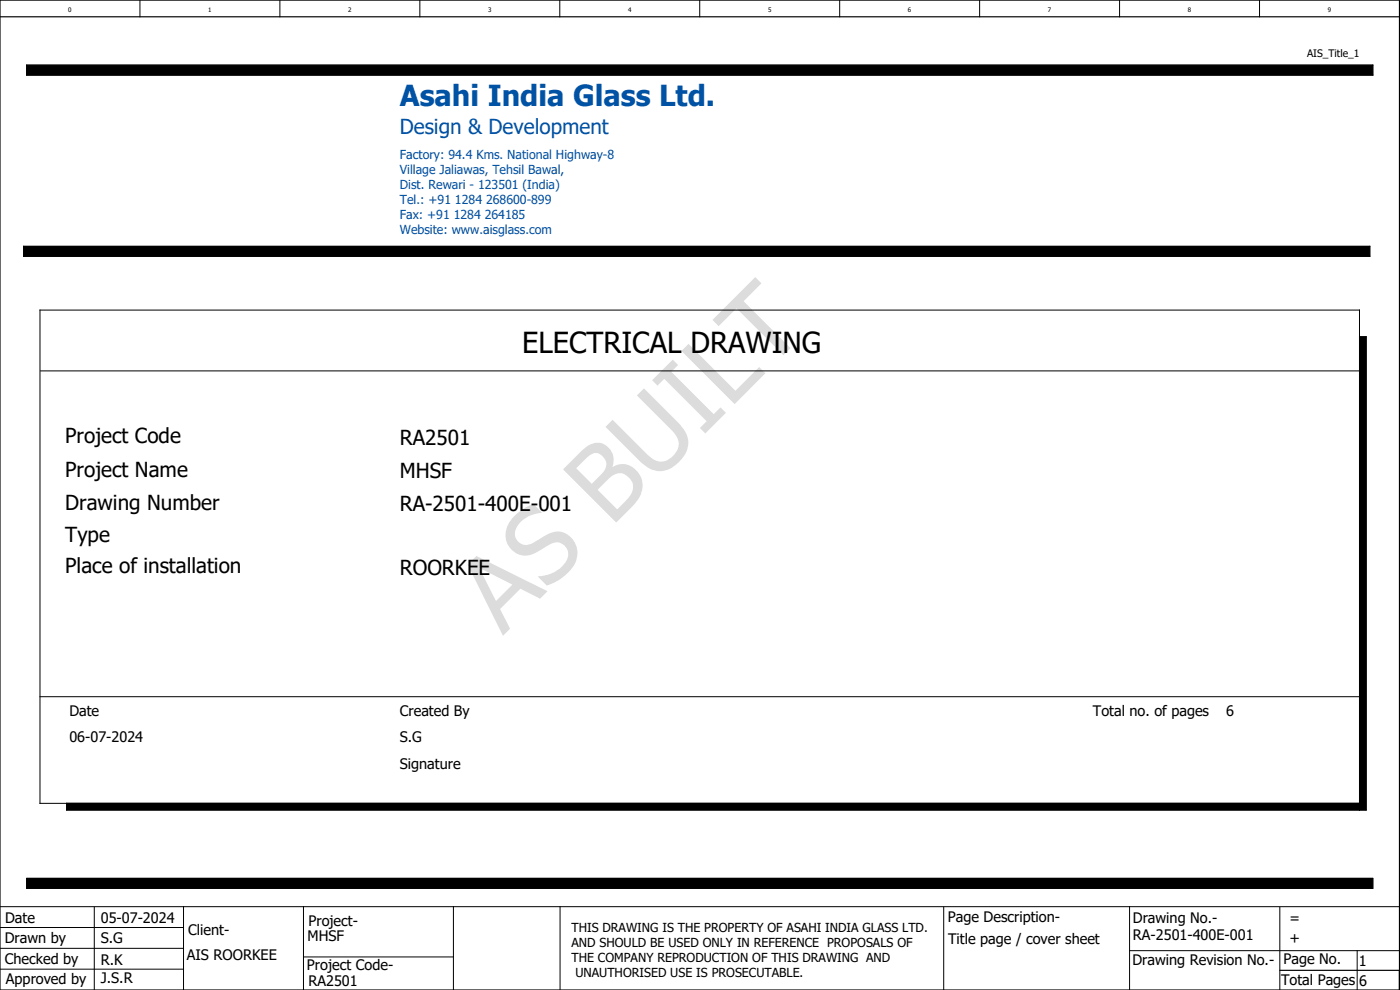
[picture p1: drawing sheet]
<svg xmlns="http://www.w3.org/2000/svg" width="420mm" height="297mm" viewBox="0 0 420 297" stroke-linecap="round" stroke-linejoin="round" font-family="sans-serif">
<defs><g id="words">
<text font-size="31" fill="#dcdcdc" x="151" y="190.7" transform="rotate(-45 151 190.7)">AS BUILT</text>
<text font-size="8.7" fill="#0052a5" x="120" y="31.9">Asahi India Glass Ltd.</text>
<text font-size="8.7" x="156.7" y="105.9">ELECTRICAL DRAWING</text>
<text font-size="6.2" fill="#0052a5" x="120" y="40.3">Design &amp; Development</text>
<g font-size="6.2">
<text x="19.6" y="133">Project Code</text>
<text x="120" y="133.4">RA2501</text>
<text x="19.6" y="143">Project Name</text>
<text x="120" y="143.4">MHSF</text>
<text x="19.6" y="153">Drawing Number</text>
<text x="120" y="153.4">RA-2501-400E-001</text>
<text x="19.6" y="162.6">Type</text>
<text x="19.6" y="172">Place of installation</text>
<text x="120" y="172.4">ROORKEE</text>
</g>
<g font-size="4.3">
<text x="20.8" y="214.8">Date</text>
<text x="120" y="214.8">Created By</text>
<text x="328" y="214.8">Total no. of pages</text>
<text x="368" y="214.8">6</text>
<text x="20.8" y="222.8">06-07-2024</text>
<text x="120" y="222.8">S.G</text>
<text x="120" y="230.8">Signature</text>
<text x="1.5" y="277">Date</text>
<text x="30.3" y="277">05-07-2024</text>
<text x="56.5" y="280.6">Client-</text>
<text x="92.6" y="277.7">Project-</text>
<text x="284.5" y="276.6">Page Description-</text>
<text x="340" y="276.9">Drawing No.-</text>
<text x="387" y="277">=</text>
<text x="1.4" y="283">Drawn by</text>
<text x="30.3" y="283.1">S.G</text>
<text x="92.3" y="282.3">MHSF</text>
<text x="284.6" y="283.1">Title page / cover sheet</text>
<text x="340" y="282">RA-2501-400E-001</text>
<text x="387" y="282.9">+</text>
<text x="1.4" y="289.3">Checked by</text>
<text x="30.3" y="289.4">R.K</text>
<text x="56.1" y="288">AIS ROORKEE</text>
<text x="92.1" y="291">Project Code-</text>
<text x="339.8" y="289.7">Drawing Revision No.-</text>
<text x="385.2" y="289.3">Page No.</text>
<text x="407.8" y="289.8">1</text>
<text x="1.8" y="295.2">Approved by</text>
<text x="30.3" y="295">J.S.R</text>
<text x="92.6" y="295.8">RA2501</text>
<text x="384.5" y="295.6">Total Pages</text>
<text x="407.9" y="295.9">6</text>
</g>
<g font-size="3.7" fill="#0052a5">
<text x="120" y="47.7">Factory: 94.4 Kms. National Highway-8</text>
<text x="120" y="52.2">Village Jaliawas, Tehsil Bawal,</text>
<text x="120" y="56.7">Dist. Rewari - 123501 (India)</text>
<text x="120" y="61.2">Tel.: +91 1284 268600-899</text>
<text x="120" y="65.7">Fax: +91 1284 264185</text>
<text x="120" y="70.2">Website: www.aisglass.com</text>
</g>
<g font-size="3.7">
<text x="171.5" y="279.6">THIS DRAWING IS THE PROPERTY OF ASAHI INDIA GLASS LTD.</text>
<text x="171.5" y="284.1">AND SHOULD BE USED ONLY IN REFERENCE PROPOSALS OF</text>
<text x="171.5" y="288.6">THE COMPANY REPRODUCTION OF THIS DRAWING AND</text>
<text x="172.7" y="293.1">UNAUTHORISED USE IS PROSECUTABLE.</text>
</g>
<text font-size="3.1" x="392.3" y="17">AIS_Title_1</text>
<g font-size="1.9">
<text x="20.5" y="3.7">0</text>
<text x="62.5" y="3.7">1</text>
<text x="104.5" y="3.7">2</text>
<text x="146.5" y="3.7">3</text>
<text x="188.5" y="3.7">4</text>
<text x="230.5" y="3.7">5</text>
<text x="272.5" y="3.7">6</text>
<text x="314.5" y="3.7">7</text>
<text x="356.5" y="3.7">8</text>
<text x="398.5" y="3.7">9</text>
</g>
</g></defs>
<g fill="none" stroke="#000" stroke-width=".3">
<path d="M8 19.5h404v3h-404zM42 0v5M84 0v5M126 0v5M168 0v5M210 0v5M252 0v5M294 0v5M336 0v5M378 0v5M7.1 73.9h404v3h-404zM12.2 111.3h396"/>
<path d="M408 101h2v142h-390v-2M12 209h396M408 241h-396v-148h396v150M0 272h420M0 278.3h55.1M8 263.5h404v3h-404zM28.3 272.2v24.8M55.1 272v25M91.1 272v25M136.1 272v25M168.1 272v25M283.2 272.2v24.8"/>
<path d="M339 272v25M384.1 272.3v24.7M0 290.8h55.1M0 284.5h55.1M91.1 287.1h45M339.1 285.2h80.9M407.3 285.2v11.8"/>
</g>
<path d="M0 5h420M0 0h420v297h-420zM384.1 291.1h35.9" fill="none" stroke="#000" stroke-width=".35"/>
<path d="M8 19.5h404v3h-404zM7.1 73.9h404v3h-404zM20 241h388v2h-388zM408 101h2v142h-2zM8 263.5h404v3h-404z" fill="#000" stroke="#000" stroke-width=".3"/>
<use href="#words"/>
</svg>
